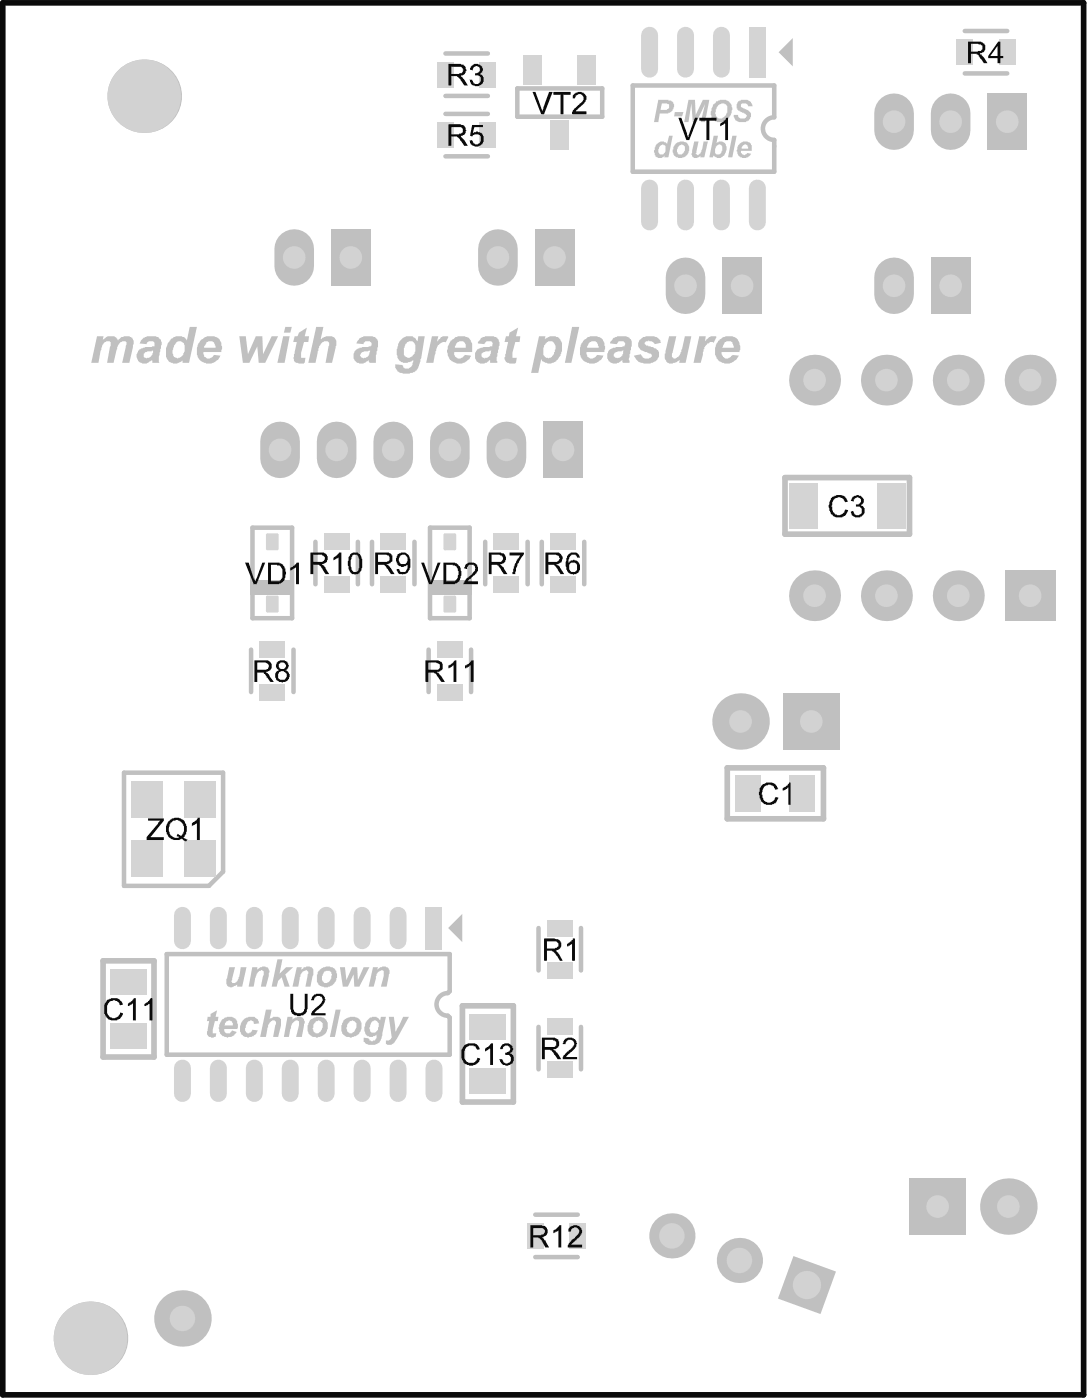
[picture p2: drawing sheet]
<svg xmlns="http://www.w3.org/2000/svg" width="128mm" height="165mm" viewBox="0 0 128 165" stroke-linecap="round" stroke-linejoin="round" font-family="sans-serif">
<path d="M.3 .3h127.1v163.8h-127.1z" fill="none" stroke="#0a0a0a" stroke-width=".66"/>
<g fill="#c0c0c0">
<path d="M54.4 107.5v3.4l-1.7-1.7z"/>
<path d="M93.2 4.5v3.3l-1.6-1.7z"/>
</g>
<path d="M92.3 56.2h14.6v6.7h-14.6zM85.5 90.4h11.3v6h-11.3zM12.1 113.1h6v11.3h-6zM54.4 118.4h6v11.3h-6z" fill="none" stroke="#c0c0c0" stroke-width=".66"/>
<g fill="none" stroke="#c0c0c0" stroke-width=".53">
<path d="M52.4 13.4h5M52.4 18.4h5M52.4 11.3h5M52.4 6.3h5M60.8 10.4h10v3.3h-10zM91 13.8v-3.7h-16.6v10.1h16.6v-3.7M113.5 8.6h4.9M113.5 3.6h4.9M29.5 76.4v5M29.7 62.1h4.6v10.6h-4.6zM34.5 76.4v5M37.1 63.8v5"/>
<path d="M42.1 63.8v5M43.7 63.8v5M48.7 63.8v5M50.4 76.4v5M50.6 62.1h4.6v10.6h-4.6zM55.4 76.4v5M57.1 63.8v5M62 63.8v5M63.7 63.8v5M68.7 63.8v5M14.6 90.9h11.6v11.7l-1.6 1.6h-10zM52.7 116.9l.2-.3v-4.3h-33.3v11.8h33.3v-4.4l-.2-.2"/>
<path d="M63.3 109.2v5M68.3 109.2v5M63.3 120.8v5M68.3 120.8v5M62.9 142.9h5M62.9 147.9h5"/>
</g>
<g fill="#c0c0c0">
<path d="M50.4 68.2h5v1.8h-5z" fill-rule="evenodd"/>
<path d="M29.5 68.2h5.1v1.8h-5.1z" fill-rule="evenodd"/>
</g>
<g fill="#c0c0c0">
<path d="M81.6 16.7h.5l-.2 1.3h-.1l.1 .1a.17 .17 0 0 0 .2 .2 .17 .17 0 0 0 .1-.2l.3-.3 .2-1.1h.5l-.4 1.8h-.5l.1-.2h-.1a.55 .55 0 0 1-.6 .3 .55 .55 0 0 1-.4-.5l.1-.1z"/>
<path d="M86.1 16h.5l-.5 2.5h-.5z"/>
<path d="M79.4 13.2h1l-.2 .5h-.9z"/>
<path d="M81 11.7h.7l.1 1.8 .9-1.8h.7l-.5 2.7h-.5l.5-2.1-1 2.1h-.4l-.2-2.2-.3 2.2h-.5z"/>
<path d="M86.8 11.9h.1a1.34 1.34 0 0 1 1.4 .1l.2 .5h-.5a.47 .47 0 0 0-.7-.3 .26 .26 0 0 0-.2 .3 .26 .26 0 0 0 .3 .2v.1h.2l.2 .1a.65 .65 0 0 1 .4 1l-.1 .3h-.1a1.36 1.36 0 0 1-1.4 0 .68 .68 0 0 1-.3-.7h.5a.49 .49 0 0 0 .7 .4h.1a.3 .3 0 0 0 .2-.2 .3 .3 0 0 0-.1-.3l-1-.5v-.1h-.1v-.5z"/>
<path d="M24.8 119.3l.7-.4-.1 .8h.3l-.1 .5h-.3l-.3 1v.4h.4v.4h-.2a.59 .59 0 0 1-.7 0 .59 .59 0 0 1-.2-.7h.1l.2-1.1h-.3l.1-.5h.4z"/>
<path d="M28.8 119.8h.1a1.05 1.05 0 0 1 1.5 .4l.1 .2-.6 .1-.1-.2a.3 .3 0 0 0-.2-.2 .3 .3 0 0 0-.3 .1 1.15 1.15 0 0 0-.4 1.2 .34 .34 0 0 0 .6 0h.1l.1-.2 .6 .1a.95 .95 0 0 1-.8 .7l-.3 .1-.4-.1a.97 .97 0 0 1-.6-1l.2-.8z"/>
<path d="M31.3 118.8h.6l-.2 1.2 .2-.2a.94 .94 0 0 1 1.1 .1v.8l-.3 1.3h-.6l.3-1.3a.36 .36 0 0 0 0-.5 .36 .36 0 0 0-.4-.1l-.5 .5-.2 1.4h-.7z"/>
<path d="M33.8 119.7h.6v.3l.2-.2a.73 .73 0 0 1 1.1 .2l.1 .4-.1 .1-.2 1.5h-.7l.4-1.4a.34 .34 0 0 0-.1-.4 .34 .34 0 0 0-.3-.1l-.6 .6v.3l-.1 .1-.1 .9h-.6z"/>
<path d="M39.5 118.8h.6l-.7 3.2h-.6z"/>
<path d="M45.7 119.7h.6l.3 1.7v-.1h.1v-.2l.2-.3 .5-1.1h.7l-1.5 2.7-.4 .4a.72 .72 0 0 1-.8 .1v-.5h.3l.4-.3z"/>
<path d="M27 113.8h.6l-.3 1.5-.1 .1a.28 .28 0 0 0 .2 .3 .28 .28 0 0 0 .3-.1l.2-.1 .2-.6 .2-1.1h.7l-.5 2.3h-.6v-.3l-.2 .2h-.1a.52 .52 0 0 1-.9-.1l-.1-.1v-.6h.1z"/>
<path d="M29.7 113.8h.6v.3v-.1a.92 .92 0 0 1 1.3 0l.1 .4-.1 .1v.3l-.3 1.3h-.6l.3-1.4a.34 .34 0 0 0 0-.4 .34 .34 0 0 0-.3-.1h-.1a.87 .87 0 0 0-.5 .6l-.3 1.3h-.6z"/>
<path d="M32.6 112.9h.6l-.3 1.7 .7-.8h.9l-.9 .9 .5 1.4h-.6l-.4-1.1-.4 .4-.2 .7h-.6z"/>
<path d="M34.9 113.8h.6l-.1 .3h.1l.2-.3h.3l.1-.1a.55 .55 0 0 1 .6 .2 .63 .63 0 0 1 .1 .7l-.3 1.5h-.6l.3-1.4a.3 .3 0 0 0-.1-.5h-.2l-.3 .1-.2 .4h-.1l-.2 1.4h-.7z"/>
<path d="M40 113.8h.6l.1 1.5 .7-1.5h.6l.1 1.5 .7-1.5h.6l-1.1 2.3h-.6l-.1-1.4-.7 1.4h-.6z"/>
<path d="M43.9 113.8h.6l-.1 .3h.1a.79 .79 0 0 1 1.3 .1v.4l-.1 .1-.2 1.4h-.7l.3-1.4a.34 .34 0 0 0-.2-.5h-.3l-.3 .4-.4 1.5h-.5z"/>
<path d="M11.4 39.6h.8l-.1 .4 .1-.1a1.29 1.29 0 0 1 1.5-.2l.2 .4v-.1a1.25 1.25 0 0 1 1.7-.3l.1 .4v.4l-.1 .1-.4 2.1h-.8l.4-2a.28 .28 0 0 0 .1-.3 .28 .28 0 0 0-.3-.2 .87 .87 0 0 0-.8 .8l-.4 1.7h-.8l.3-1.9 .1-.1a.34 .34 0 0 0-.2-.5 .72 .72 0 0 0-.8 .6l-.2 .5-.2 1.4h-.9z"/>
<path d="M28.1 39.6h.8l.3 2.1 .9-2.1h.7l.1 2.1 1-2.1h.8l-1.5 3.1h-.8l-.1-1.9-1 1.9h-.7z"/>
<path d="M34.6 39.6h.4l.2-.5 .9-.5-.3 1h.5v.6h-.6l-.3 1.3v.6h.5l-.1 .6-.1 .1h-.5a.64 .64 0 0 1-.6-.4l-.1-.3 .1-.1v-.3v-.1l.3-1.4h-.4z"/>
<path d="M37.2 38.5h.8l-.3 1.5a.66 .66 0 0 1 .6-.3v-.1h.2a.85 .85 0 0 1 1.1 1.1l-.1 .1-.5 1.9h-.7l.3-1.9a.42 .42 0 0 0 0-.6 .42 .42 0 0 0-.6 0 .81 .81 0 0 0-.5 .7l-.1 .4-.3 1.4h-.8z"/>
<path d="M50.8 39.6h.8l-.2 .6 .2-.1a.87 .87 0 0 1 .5-.5h.6v.1l-.3 .6v-.1h-.3l-.4 .2a1.92 1.92 0 0 0-.5 1.2l-.2 1.1h-.9z"/>
<path d="M59.9 39.1l1-.5-.2 1h.5l-.1 .6h-.5l-.3 1.3v.6h.5l-.1 .6-.3 .1a.96 .96 0 0 1-.8-.2h-.1l-.2-.3v-.3h.1v-.3l.1-.1 .2-1.4h-.4l.2-.6h.3z"/>
<path d="M67.3 38.5h.8l-.9 4.2h-.8z"/>
<path d="M75.4 39.8a2.4 2.4 0 0 1 1.8-.1l.5 .4 .1 .2-.8 .2a.79 .79 0 0 0-1.1-.3l-.1 .1a.32 .32 0 0 0 .4 .4v.1a1.51 1.51 0 0 1 1.3 .6 1.03 1.03 0 0 1-.9 1.3 1.62 1.62 0 0 1-1.8-.4l-.3-.4 .9-.2a.68 .68 0 0 0 .6 .5 .68 .68 0 0 0 .7-.3l-.2-.3h-.2l-.2-.2a.93 .93 0 0 1-.9-.4 .93 .93 0 0 1 0-1z"/>
<path d="M78.7 39.6h.8l-.4 1.9-.1 .1a.38 .38 0 0 0 .2 .5v.1h.2a1.09 1.09 0 0 0 .7-1l.1-.1 .3-1.5h.8l-.7 3.1h-.7v-.4a1.29 1.29 0 0 1-1.4 .4 1.17 1.17 0 0 1-.2-1.3z"/>
<path d="M82.2 39.6h.8l-.1 .6 .2-.2a1.05 1.05 0 0 1 .9-.4l.3 .1-.4 .6a.53 .53 0 0 0-.7 .1l-.4 .4-.4 1.9h-.8z"/>
<path d="M77.2 16.9h.1a.67 .67 0 0 1 .8-.2l.3 .3 .3-1h.4l-.5 2.5h-.5l.1-.2h-.1a.63 .63 0 0 1-1 0h-.1l-.1-.6h.1v-.4h.1v-.1zM77.6 17.2v.1a.52 .52 0 0 0 .1 .9h.3a.98 .98 0 0 0 .2-1.1l-.3-.1z"/>
<path d="M79.9 17.1l-.1 .2a.56 .56 0 0 0-.2 .6l.1 .1a.38 .38 0 0 0 .5 .2l.3-.3v-.2a.47 .47 0 0 0-.4-.7v.1zM79.5 16.8h.1a.92 .92 0 0 1 1.4 .3 1.11 1.11 0 0 1-.9 1.5 .87 .87 0 0 1-1-.8l.1-.6h.1z"/>
<path d="M84.3 17.1v.1a.63 .63 0 0 0-.2 .7 .39 .39 0 0 0 .4 .3 .39 .39 0 0 0 .3-.4l.1-.1a.47 .47 0 0 0-.4-.7zM83.9 16h.5l-.1 .8a.75 .75 0 0 1 1.1 .2v.2a1.26 1.26 0 0 1-.7 1.4h-.4l-.3-.2-.1-.1-.1 .2h-.4z"/>
<path d="M87.4 17.1l-.2 .2v.2h.8v-.1a.42 .42 0 0 0-.4-.4zM87 16.8a1.23 1.23 0 0 1 1.1-.1l.2 .2v.2h.1v.7h-1.3a.41 .41 0 0 0 .4 .4 .41 .41 0 0 0 .4-.2l.4 .1a.87 .87 0 0 1-1.1 .4 .87 .87 0 0 1-.5-1.1l.1-.3z"/>
<path d="M77.8 12.2l-.1 .7h.3a.55 .55 0 0 0 .6-.1l.1-.1a.34 .34 0 0 0 0-.4 .34 .34 0 0 0-.4-.1zM77.4 11.7h1.2v.1h.2a.42 .42 0 0 1 .4 .5h.1a.56 .56 0 0 1-.2 .5v.1a1.08 1.08 0 0 1-1 .5h-.5l-.2 1h-.5z"/>
<path d="M84.6 12.3a1.99 1.99 0 0 0-.5 1.1h.1a.55 .55 0 0 0 .4 .5 .55 .55 0 0 0 .6-.2l.2-.2a1.27 1.27 0 0 0 0-1.2h-.2v-.1zM84.3 11.9h.1a.63 .63 0 0 1 .7-.2 .87 .87 0 0 1 .9 .9l.1 .1-.1 .7h-.1v.3h-.1a1.09 1.09 0 0 1-1.1 .7 .91 .91 0 0 1-1-.7l-.1-.2a2.13 2.13 0 0 1 .4-1.3z"/>
<path d="M26.6 120.2l-.2 .5h1a.45 .45 0 0 0-.2-.5 .45 .45 0 0 0-.5 0zM26.2 119.9a1.1 1.1 0 0 1 1.6 .2l.2 .4-.1 .6h-1.5a.44 .44 0 0 0 .3 .5 .44 .44 0 0 0 .5-.3h.1l.5 .1-.1 .2a.81 .81 0 0 1-.8 .4l-.1 .1-.2-.1a.85 .85 0 0 1-.8-.9l-.1-.1 .1-.1a.56 .56 0 0 1 .1-.6z"/>
<path d="M37.2 120.2a1.11 1.11 0 0 0-.4 1.1l.1 .1a.48 .48 0 0 0 .5 .2 .48 .48 0 0 0 .4-.4 .63 .63 0 0 0 .1-.7 .59 .59 0 0 0-.7-.3zM36.6 119.9h.1a1.44 1.44 0 0 1 1.5-.1v.1a1.01 1.01 0 0 1 .3 1.3 1.03 1.03 0 0 1-1.1 .8v.1l-.3-.1a.92 .92 0 0 1-.9-1.2l.1-.2a.66 .66 0 0 1 .3-.6z"/>
<path d="M41.2 120.2a1.11 1.11 0 0 0-.4 1.1l.3 .3h.1a.96 .96 0 0 0 .7-1.2l-.4-.3zM40.6 119.9a1.62 1.62 0 0 1 1.6-.1l.1 .1a1.35 1.35 0 0 1-.6 2l-.1 .1a1.11 1.11 0 0 1-1.4-.5 1.53 1.53 0 0 1 .3-1.5z"/>
<path d="M43.8 120.2l-.4 .7a.66 .66 0 0 0 .4 .6 .57 .57 0 0 0 .7-.6 .55 .55 0 0 0 0-.6 .55 .55 0 0 0-.6-.2v.1zM43.5 119.7h.4a.55 .55 0 0 1 .6 .1l.2 .3 .1-.4h.6l-.5 2.3a1.06 1.06 0 0 1-1.4 1 .97 .97 0 0 1-.7-.5v-.4l.6 .1v.2h.1a.52 .52 0 0 0 .6 0 .52 .52 0 0 0 .2-.5l.1-.1-.6 .2a.55 .55 0 0 1-.6-.1l-.3-.3-.1-.4a1.62 1.62 0 0 1 .7-1.5z"/>
<path d="M38.1 114.3v.1a.92 .92 0 0 0 0 1.3 .53 .53 0 0 0 .7-.4l.2-.1v-.4v-.1v-.3a.63 .63 0 0 0-.7-.2v.1zM37.6 114.1a1.49 1.49 0 0 1 1.8-.1v.1a1.25 1.25 0 0 1-.1 1.6l-.3 .3a1.29 1.29 0 0 1-1.6-.2 .96 .96 0 0 1-.1-.9l.1-.5z"/>
<path d="M17.1 41.4v.1a.38 .38 0 0 0-.2 .5 .65 .65 0 0 0 1-.4l.1-.1v-.2zM16.9 39.7a2.29 2.29 0 0 1 1.8 0l.1 .2a.64 .64 0 0 1 .1 .9l-.2 1.1v.7l.1 .1h-.9v-.3h-.1h-.1a.99 .99 0 0 1-1.6-.1 .85 .85 0 0 1 .3-1.1v-.1l.3-.1a.96 .96 0 0 1 .9-.2h.6v-.1a.46 .46 0 0 0-.3-.5 .46 .46 0 0 0-.5 0h-.1l-.1 .3-.8-.1 .2-.3z"/>
<path d="M20.2 39.8a1.49 1.49 0 0 1 1.5-.1l.3 .4 .3-1.6h.9l-1 4.2h-.7v-.3a1.08 1.08 0 0 1-1.2 .3 1.08 1.08 0 0 1-.8-.9 1.72 1.72 0 0 1 .5-1.7zM20.8 40.2l-.1 .1a1.44 1.44 0 0 0-.2 1.6v.1h.1v.1l.3 .1 .3-.2a1.29 1.29 0 0 0 .5-1.3l-.1-.3-.1-.1a.48 .48 0 0 0-.7-.1z"/>
<path d="M24.3 40.2l-.3 .6v.1h1.4v-.2h-.1a.47 .47 0 0 0-.6-.5zM23.7 39.9a1.63 1.63 0 0 1 2.2 .1l.2 .8-.1 .6h-2.1v.1a.78 .78 0 0 0 .4 .7h.2a.77 .77 0 0 0 .7-.4l.7 .1a1.47 1.47 0 0 1-1.3 .9 1.47 1.47 0 0 1-1.4-.9 1.82 1.82 0 0 1 .5-2z"/>
<path d="M33.6 38.5h.7l-.2 .6h-.7zM33.3 39.6h.8l-.6 3.1h-.9z"/>
<path d="M42.6 41.4l-.2 .2a.34 .34 0 0 0 .3 .5l.1 .1v-.1a.58 .58 0 0 0 .6-.6l.1-.2zM42.3 39.8a2.26 2.26 0 0 1 1.9-.1 1.38 1.38 0 0 1 .2 1.4l-.1 .6-.1 .1v.9h-.8v-.3l-.2 .1a1.02 1.02 0 0 1-1.6-.3 .96 .96 0 0 1 .6-1.2l.4-.2h.7h.2a.27 .27 0 0 0 .2-.3 .27 .27 0 0 0-.2-.3h-.1a.38 .38 0 0 0-.6 .1v.2l-.9-.1z"/>
<path d="M47.9 40.2l-.2 .2a1.83 1.83 0 0 0-.1 1.5 .77 .77 0 0 0 1.2-.5v-.1v-.2a.68 .68 0 0 0-.7-.9zM47.4 39.7a1.45 1.45 0 0 1 1.2 0l.5 .5 .1-.6h.7l-.5 2.8a2.53 2.53 0 0 1-.6 1.3l-.1 .1a2.33 2.33 0 0 1-2-.1v-.2a.63 .63 0 0 1-.2-.6l.8 .1 .1 .2a.63 .63 0 0 0 .7 .2l.4-.4 .1-.6h-.1a1.27 1.27 0 0 1-1.5 0l-.2-.1a2.18 2.18 0 0 1 .6-2.6z"/>
<path d="M53.8 40.2l-.1 .2-.2 .5h1.3a.54 .54 0 0 0-.1-.5 .54 .54 0 0 0-.5-.2zM53 40.1a2.18 2.18 0 0 1 1.7-.5l.1 .1a.59 .59 0 0 1 .6 .5l.1 .2v1h-2.1a.66 .66 0 0 0 .5 .8 .66 .66 0 0 0 .8-.4l.7 .1a.85 .85 0 0 1-.6 .6v.1a1.51 1.51 0 0 1-1.7-.2 1.29 1.29 0 0 1-.4-1.4v-.2z"/>
<path d="M56.7 41.5a.4 .4 0 0 0 0 .5 .4 .4 0 0 0 .5 .1l.3-.1v-.1a.58 .58 0 0 0 .2-.6h.1h-.7zM56.6 39.7a2.64 2.64 0 0 1 1.9 0v.1a1.03 1.03 0 0 1 .2 1.1l-.1 .6h-.1v.4l-.1 .1 .1 .7h-.9v-.3a1.4 1.4 0 0 1-1.1 .4 .96 .96 0 0 1-.6-1.2v-.2a.87 .87 0 0 1 .6-.5l1.4-.1v-.3h.1l-.1-.2a.43 .43 0 0 0-.6-.1l-.3 .3-.8-.1v-.2z"/>
<path d="M63.4 39.6h.7v.3v-.1a1.57 1.57 0 0 1 1.6-.1 1.76 1.76 0 0 1 .3 1.7l-.2 .5a1.38 1.38 0 0 1-2 .6l-.2-.2-.3 1.6h-.8zM64.3 40.2v.1a1.15 1.15 0 0 0-.4 1.3l.1 .3a.67 .67 0 0 0 .7 .2l.2-.2a1.65 1.65 0 0 0 .3-1.4l-.1-.2a.43 .43 0 0 0-.6-.1z"/>
<path d="M69.4 40.2l-.3 .4-.1 .3h1.4l-.1-.2a.47 .47 0 0 0-.6-.5zM68.8 39.9l.2-.1a1.64 1.64 0 0 1 1.2-.2l.1 .1a.88 .88 0 0 1 .8 1l.1 .1-.1 .6h-2.1v.2a.66 .66 0 0 0 1.1 .4l.1-.2 .8 .1a1.47 1.47 0 0 1-1.3 .9 1.47 1.47 0 0 1-1.4-.9 1.82 1.82 0 0 1 .5-2z"/>
<path d="M72.3 41.5a.3 .3 0 0 0 0 .5v.1l.3 .1v-.1l.4-.1 .2-.1v-.2h.1v-.4h.1h-.7zM72.2 39.7h.1a2.12 2.12 0 0 1 1.6 0l.1 .1a.67 .67 0 0 1 .3 .8l-.4 1.6 .1 .5h-.7l-.1-.1v-.2h-.2a.93 .93 0 0 1-1.3 .1 .93 .93 0 0 1 0-1.3l.4-.3 .7-.1a.49 .49 0 0 0 .7-.4l-.1-.1a.43 .43 0 0 0-.6-.1l-.3 .3-.7-.1v-.2z"/>
<path d="M85.3 40.2l-.4 .7h1.4v-.2h-.1a.43 .43 0 0 0-.4-.5zM84.7 39.9a1.63 1.63 0 0 1 2.1 .1l.2 .7v.7h-2.2v.1a.74 .74 0 0 0 .6 .7 .66 .66 0 0 0 .6-.3l.1-.1 .8 .1a1.54 1.54 0 0 1-2.4 .5 1.73 1.73 0 0 1-.2-2.1z"/>
</g>
<path d="M91 13.8a1.33 1.33 0 0 0-1.3 1.3 1.33 1.33 0 0 0 1.3 1.4M52.7 116.9a1.33 1.33 0 0 0-1.4 1.3 1.33 1.33 0 0 0 1.4 1.3" fill="none" stroke="#c0c0c0" stroke-width=".53"/>
<path d="M93.3 147.8l5 1.8-1.8 5-5-1.8z" fill-rule="evenodd" fill="#c0c0c0"/>
<circle cx="94.9" cy="151.2" r="1.66" fill="#d2d2d2"/>
<path d="M106.9 138.7h6.7v6.6h-6.7z" fill-rule="evenodd" fill="#c0c0c0"/>
<circle cx="110.3" cy="142" r="1.33" fill="#d2d2d2"/>
<circle cx="118.6" cy="142" r="3.3" fill="#c0c0c0"/>
<circle cx="118.6" cy="142" r="1.33" fill="#d2d2d2"/>
<path d="M92.1 81.6h6.6v6.6h-6.6z" fill-rule="evenodd" fill="#c0c0c0"/>
<circle cx="95.4" cy="84.9" r="1.33" fill="#d2d2d2"/>
<circle cx="95.8" cy="70.1" r="2.99" fill="#c0c0c0"/>
<circle cx="95.8" cy="70.1" r="1.33" fill="#d2d2d2"/>
<circle cx="10.6" cy="157.5" r="4.3" fill="#c0c0c0"/>
<circle cx="10.6" cy="157.5" r="4.3" fill="#d2d2d2"/>
<circle cx="21.5" cy="155.2" r="3.3" fill="#c0c0c0"/>
<circle cx="21.5" cy="155.2" r="1.5" fill="#d2d2d2"/>
<circle cx="87" cy="148.3" r="2.66" fill="#c0c0c0"/>
<circle cx="87" cy="148.3" r="1.5" fill="#d2d2d2"/>
<circle cx="79" cy="145.4" r="2.66" fill="#c0c0c0"/>
<circle cx="79" cy="145.4" r="1.5" fill="#d2d2d2"/>
<circle cx="87.1" cy="84.9" r="3.3" fill="#c0c0c0"/>
<circle cx="87.1" cy="84.9" r="1.33" fill="#d2d2d2"/>
<path d="M118.1 67.1h6v6h-6z" fill-rule="evenodd" fill="#c0c0c0"/>
<circle cx="121.1" cy="70.1" r="1.33" fill="#d2d2d2"/>
<circle cx="112.7" cy="70.1" r="2.99" fill="#c0c0c0"/>
<circle cx="112.7" cy="70.1" r="1.33" fill="#d2d2d2"/>
<circle cx="104.2" cy="70.1" r="2.99" fill="#c0c0c0"/>
<circle cx="104.2" cy="70.1" r="1.33" fill="#d2d2d2"/>
<path d="M63.9 49.6h4.6v6.7h-4.6z" fill-rule="evenodd" fill="#c0c0c0"/>
<circle cx="66.2" cy="52.9" r="1.33" fill="#d2d2d2"/>
<circle cx="104.2" cy="44.7" r="2.99" fill="#c0c0c0"/>
<circle cx="104.2" cy="44.7" r="1.33" fill="#d2d2d2"/>
<circle cx="112.7" cy="44.7" r="2.99" fill="#c0c0c0"/>
<circle cx="112.7" cy="44.7" r="1.33" fill="#d2d2d2"/>
<circle cx="121.1" cy="44.7" r="2.99" fill="#c0c0c0"/>
<circle cx="121.1" cy="44.7" r="1.33" fill="#d2d2d2"/>
<path d="M116.1 11h4.7v6.6h-4.7z" fill-rule="evenodd" fill="#c0c0c0"/>
<circle cx="118.4" cy="14.3" r="1.33" fill="#d2d2d2"/>
<path d="M109.5 30.3h4.6v6.7h-4.6z" fill-rule="evenodd" fill="#c0c0c0"/>
<circle cx="111.8" cy="33.6" r="1.33" fill="#d2d2d2"/>
<path d="M111.8 13.3v2" fill="none" stroke="#c0c0c0" stroke-width="4.7"/>
<circle cx="111.8" cy="14.3" r="1.33" fill="#d2d2d2"/>
<path d="M105.1 32.6v2" fill="none" stroke="#c0c0c0" stroke-width="4.7"/>
<circle cx="105.1" cy="33.6" r="1.33" fill="#d2d2d2"/>
<path d="M105.1 13.3v2" fill="none" stroke="#c0c0c0" stroke-width="4.7"/>
<circle cx="105.1" cy="14.3" r="1.33" fill="#d2d2d2"/>
<circle cx="95.8" cy="44.7" r="2.99" fill="#c0c0c0"/>
<circle cx="95.8" cy="44.7" r="1.33" fill="#d2d2d2"/>
<path d="M84.9 30.3h4.7v6.7h-4.7z" fill-rule="evenodd" fill="#c0c0c0"/>
<circle cx="87.3" cy="33.6" r="1.33" fill="#d2d2d2"/>
<path d="M80.6 32.6v2" fill="none" stroke="#c0c0c0" stroke-width="4.7"/>
<circle cx="80.6" cy="33.6" r="1.33" fill="#d2d2d2"/>
<path d="M39.6 51.9v2" fill="none" stroke="#c0c0c0" stroke-width="4.7"/>
<circle cx="39.6" cy="52.9" r="1.33" fill="#d2d2d2"/>
<path d="M32.9 51.9v2" fill="none" stroke="#c0c0c0" stroke-width="4.7"/>
<circle cx="32.9" cy="52.9" r="1.33" fill="#d2d2d2"/>
<path d="M59.6 51.9v2" fill="none" stroke="#c0c0c0" stroke-width="4.7"/>
<circle cx="59.6" cy="52.9" r="1.33" fill="#d2d2d2"/>
<path d="M52.9 51.9v2" fill="none" stroke="#c0c0c0" stroke-width="4.7"/>
<circle cx="52.9" cy="52.9" r="1.33" fill="#d2d2d2"/>
<path d="M46.2 51.9v2" fill="none" stroke="#c0c0c0" stroke-width="4.7"/>
<circle cx="46.2" cy="52.9" r="1.33" fill="#d2d2d2"/>
<path d="M62.9 27h4.6v6.6h-4.6z" fill-rule="evenodd" fill="#c0c0c0"/>
<circle cx="65.2" cy="30.3" r="1.33" fill="#d2d2d2"/>
<path d="M58.6 29.3v2" fill="none" stroke="#c0c0c0" stroke-width="4.7"/>
<circle cx="58.6" cy="30.3" r="1.33" fill="#d2d2d2"/>
<path d="M38.9 27h4.7v6.6h-4.7z" fill-rule="evenodd" fill="#c0c0c0"/>
<circle cx="41.3" cy="30.3" r="1.33" fill="#d2d2d2"/>
<path d="M34.6 29.3v2" fill="none" stroke="#c0c0c0" stroke-width="4.7"/>
<circle cx="34.6" cy="30.3" r="1.33" fill="#d2d2d2"/>
<circle cx="17" cy="11.3" r="4.3" fill="#c0c0c0"/>
<circle cx="17" cy="11.3" r="4.3" fill="#d2d2d2"/>
<g fill="#d4d4d4">
<path d="M86.5 91.2h3v4.3h-3z" fill-rule="evenodd"/>
<path d="M92.8 91.2h3v4.3h-3z" fill-rule="evenodd"/>
<path d="M92.8 56.9h3.3v5.3h-3.3z" fill-rule="evenodd"/>
<path d="M103.1 56.9h3.3v5.3h-3.3z" fill-rule="evenodd"/>
</g>
<path d="M46.8 125.7v3M51 125.7v3" fill="none" stroke="#d4d4d4" stroke-width="2"/>
<path d="M50 106.7h2v5h-2z" fill-rule="evenodd" fill="#d4d4d4"/>
<g fill="none" stroke="#d4d4d4" stroke-width="2">
<path d="M21.5 107.7v3M25.7 107.7v3M29.9 107.7v3M34.1 107.7v3M38.4 107.7v3M42.6 107.7v3M46.8 107.7v3M21.5 125.7v3M25.7 125.7v3M29.9 125.7v3M34.1 125.7v3M38.4 125.7v3"/>
<path d="M42.6 125.7v3"/>
</g>
<path d="M88.1 3.1h2v6h-2z" fill-rule="evenodd" fill="#d4d4d4"/>
<path d="M76.4 4.1v4M80.6 4.1v4M84.8 4.1v4M76.4 22.1v4M80.6 22.1v4M84.8 22.1v4M89.1 22.1v4" fill="none" stroke="#d4d4d4" stroke-width="2"/>
<g fill="#d4d4d4">
<path d="M52.3 62.8h1.2l.1 .1v1.7l-.1 .2h-1.2l-.2-.2v-1.7z" fill-rule="evenodd"/>
<path d="M52.1 70.3l.2-.2h1.2l.1 .2v1.6l-.1 .2h-1.2l-.2-.2z" fill-rule="evenodd"/>
<path d="M31.5 62.8h1.1l.2 .1v1.7l-.2 .2h-1.1l-.2-.2v-1.7z" fill-rule="evenodd"/>
<path d="M31.5 70.1h1.1l.2 .2v1.6l-.2 .2h-1.1l-.2-.2v-1.6z" fill-rule="evenodd"/>
<path d="M61.6 6.5h2.1v3.5h-2.1z" fill-rule="evenodd"/>
<path d="M67.9 6.5h2.2v3.5h-2.2z" fill-rule="evenodd"/>
<path d="M64.7 14.2h2.2v3.4h-2.2z" fill-rule="evenodd"/>
<path d="M38.1 67.8h3v2h-3z" fill-rule="evenodd"/>
<path d="M38.1 62.8h3v2h-3z" fill-rule="evenodd"/>
<path d="M44.7 67.8h3v2h-3z" fill-rule="evenodd"/>
<path d="M44.7 62.8h3v2h-3z" fill-rule="evenodd"/>
<path d="M64.3 119.8h3v2h-3z" fill-rule="evenodd"/>
<path d="M64.3 124.8h3v2h-3z" fill-rule="evenodd"/>
<path d="M64.3 108.2h3v2h-3z" fill-rule="evenodd"/>
<path d="M64.3 113.2h3v2h-3z" fill-rule="evenodd"/>
<path d="M30.5 80.4h3v2h-3z" fill-rule="evenodd"/>
<path d="M30.5 75.4h3v2h-3z" fill-rule="evenodd"/>
<path d="M56.4 14.4h2v3h-2z" fill-rule="evenodd"/>
<path d="M51.4 14.4h2v3h-2z" fill-rule="evenodd"/>
<path d="M51.4 80.4h3v2h-3z" fill-rule="evenodd"/>
<path d="M51.4 75.4h3v2h-3z" fill-rule="evenodd"/>
<path d="M66.9 143.9h2v3h-2z" fill-rule="evenodd"/>
<path d="M61.9 143.9h2v3h-2z" fill-rule="evenodd"/>
<path d="M64.7 67.8h3v2h-3z" fill-rule="evenodd"/>
<path d="M64.7 62.8h3v2h-3z" fill-rule="evenodd"/>
<path d="M58.1 67.8h2.9v2h-2.9z" fill-rule="evenodd"/>
<path d="M58.1 62.8h2.9v2h-2.9z" fill-rule="evenodd"/>
<path d="M112.5 4.6h2v3h-2z" fill-rule="evenodd"/>
<path d="M117.4 4.6h2v3h-2z" fill-rule="evenodd"/>
<path d="M55.2 119.4h4.3v3h-4.3z" fill-rule="evenodd"/>
<path d="M55.2 125.7h4.3v3h-4.3z" fill-rule="evenodd"/>
<path d="M51.4 7.3h2v3h-2z" fill-rule="evenodd"/>
<path d="M56.4 7.3h2v3h-2z" fill-rule="evenodd"/>
<path d="M15.4 98.9h3.7v4.3h-3.7z" fill-rule="evenodd"/>
<path d="M15.4 91.9h3.7v4.4h-3.7z" fill-rule="evenodd"/>
<path d="M21.7 91.9h3.7v4.4h-3.7z" fill-rule="evenodd"/>
<path d="M21.7 98.9h3.7v4.3h-3.7z" fill-rule="evenodd"/>
<path d="M13 120.4h4.3v3h-4.3z" fill-rule="evenodd"/>
<path d="M13 114.1h4.3v3h-4.3z" fill-rule="evenodd"/>
</g>
<g fill="#d4d4d4">
<path d="M52.2 62.8h.1v.1h-.2z"/>
<path d="M52.1 64.6h.2v.2z"/>
<path d="M53.5 64.6h.1l-.1 .2z"/>
<path d="M53.5 62.8l.1 .1h-.1z"/>
<path d="M52.2 70.1h.1v.2h-.2z"/>
<path d="M52.1 71.9h.2v.2z"/>
<path d="M53.5 71.9h.1l-.1 .2z"/>
<path d="M53.5 70.1l.1 .2h-.1z"/>
<path d="M31.3 62.8h.2v.1h-.2z"/>
<path d="M31.3 64.6h.2v.2z"/>
<path d="M32.6 64.6h.2l-.2 .2z"/>
<path d="M32.6 62.8l.2 .1h-.2z"/>
<path d="M31.3 70.1h.2v.2h-.2z"/>
<path d="M31.3 71.9h.2v.2z"/>
<path d="M32.6 71.9h.2l-.2 .2z"/>
<path d="M32.6 70.1l.2 .2h-.2z"/>
</g>
<g fill="#0a0a0a">
<path d="M89.8 92.3l.5-.2a1.08 1.08 0 0 1 1.2 .7l-.3 .1a.75 .75 0 0 0-1.2-.4l-.2 .1-.1 .3v.3l-.1 .1v.2h.1a.56 .56 0 0 0 .1 .6 .72 .72 0 0 0 1.3-.1l.1-.2 .3 .1-.1 .1a.91 .91 0 0 1-1 .7h-.1a.58 .58 0 0 1-.5-.2 1.29 1.29 0 0 1-.5-1.5 .32 .32 0 0 1 .2-.4z"/>
<path d="M92.1 92.7l.2-.1a.6 .6 0 0 0 .5-.5h.2v2.6h-.3v-2l-.3 .2-.4 .1v-.2z"/>
<path d="M97.9 58.4h.2a.63 .63 0 0 1 .7-.1 .95 .95 0 0 1 .8 .6l.1 .1-.3 .1-.1-.1a.42 .42 0 0 0-.4-.4 .76 .76 0 0 0-1 .7 1.32 1.32 0 0 0 .3 1.2 .92 .92 0 0 0 1.1-.3l.1-.3 .3 .1v.2h-.1a.89 .89 0 0 1-.9 .7 .87 .87 0 0 1-.8-.2v-.1a1.74 1.74 0 0 1-.3-1.7h.1v-.2z"/>
<path d="M100.3 58.4l.3-.1a.78 .78 0 0 1 1 .5v.3l-.4 .3a.58 .58 0 0 1 .5 .6v.4l-.1 .1a.85 .85 0 0 1-1.5 0v-.3l.2-.1 .1 .1a.45 .45 0 0 0 .3 .4 .45 .45 0 0 0 .5-.1 .53 .53 0 0 0 .1-.6 .53 .53 0 0 0-.6-.3v-.2h.1a.46 .46 0 0 0 .4-.6 .46 .46 0 0 0-.5-.2 .46 .46 0 0 0-.3 .4l-.3-.1z"/>
<path d="M34.1 116.9h.4v1.7a.69 .69 0 0 0 .8 .6 .69 .69 0 0 0 .5-.8v-1.5h.4v1.7a1.02 1.02 0 0 1-1.1 1l-.5-.1a1.15 1.15 0 0 1-.5-1.1z"/>
<path d="M36.9 117h.1a.85 .85 0 0 1 1.3 .7h-.1v.2a3.1 3.1 0 0 1-1 1.1l-.2 .2h1.3v.3h-1.7v-.1a1.14 1.14 0 0 1 .7-.8l.6-.7a.46 .46 0 0 0-.2-.6 .46 .46 0 0 0-.6 .1l-.2 .1v.2h-.3l.2-.5z"/>
<path d="M79.8 13.9h.3l.8 2.2h.1v-.2l.7-2h.4l-1.1 2.6h-.3z"/>
<path d="M82.2 13.9h2.1v.3h-.9v2.3h-.3v-2.3h-.9z"/>
<path d="M84.8 14.5l.2-.1 .4-.5h.2v2.6h-.3v-2l-.6 .4v-.4z"/>
<path d="M49.5 66.2h.4l.7 2v.3l.9-2.3h.3l-1 2.5h-.3z"/>
<path d="M54.8 66.4a.81 .81 0 0 1 1.4 .4 .56 .56 0 0 1-.2 .6l-.2 .3-.9 .7h1.3v.3h-1.7a1.5 1.5 0 0 1 .8-.9l.4-.5a.46 .46 0 0 0 .2-.6 .46 .46 0 0 0-.5-.2h-.1a.45 .45 0 0 0-.4 .5l-.3-.1z"/>
<path d="M28.8 66.2h.4l.8 2.3 .8-2.3h.4l-1 2.5h-.4z"/>
<path d="M34.1 66.8l.5-.3 .3-.3h.3v2.5h-.4v-2v.1l-.4 .2-.2 .1h-.1z"/>
<path d="M62.6 10.8h.4l.8 2.3 .8-2.3h.4l-1 2.6h-.4z"/>
<path d="M65.1 10.8h2v.4h-.8v2.2h-.4v-2.2h-.8z"/>
<path d="M67.7 10.9h.2a.83 .83 0 0 1 1.1 .4v.4h-.1v.2l-.2 .3-.4 .4-.4 .2-.2 .3h1.3v.3h-1.7a2 2 0 0 1 .7-1.1l.4-.3a.49 .49 0 0 0 .1-.7 .49 .49 0 0 0-.7-.1h-.1l-.1 .4h-.2a.43 .43 0 0 1 .3-.6z"/>
<path d="M39.3 65.5l.3-.1 .3-.4h.2v2.6h-.3v-2.1l-.1 .2h-.1v.1l-.4 .2v-.4z"/>
<path d="M66.5 122.2h.1a.85 .85 0 0 1 1.3 .7h-.1l-.1 .4-1.1 1v.1h1.3v.2h-1.7l.1-.4 1.1-1a.5 .5 0 0 0-.2-.8 .5 .5 0 0 0-.7 .5h-.3l.1-.5z"/>
<path d="M67.4 110.4h.2v2.7h-.3v-2.1l-.3 .3-.3 .1a.59 .59 0 0 1 .5-.6l.2-.2z"/>
<path d="M55.5 14.7h1.3v.3h-1l-.2 .6h.2a.86 .86 0 0 1 1 .3 .89 .89 0 0 1-.1 1 .89 .89 0 0 1-1 .3l-.3-.2-.2-.4 .3-.1 .1 .2a.45 .45 0 0 0 .5 .3l.4-.2v-.3a.56 .56 0 0 0-.1-.6l-.1-.1h-.5l-.3 .3-.2-.1z"/>
<path d="M52.7 78.3l.5-.3 .3-.3h.2v2.5h-.4v-1.9l-.5 .3h-.1z"/>
<path d="M54.7 78.3h.1v-.1l.3-.1 .3-.4h.3v2.5h-.3v-1.9l-.4 .2v.1h-.2h-.1z"/>
<path d="M65.1 144.8l.2-.1 .4-.5h.3v2.6h-.3v-2l-.5 .3h-.1z"/>
<path d="M67 144.3h.2a.63 .63 0 0 1 .7-.1l.1 .1a.76 .76 0 0 1 .4 1l-1.2 1.2h1.3v.3h-1.7v-.1a.78 .78 0 0 1 .4-.7l.5-.5a.78 .78 0 0 0 .4-.7 .52 .52 0 0 0-.6-.4 .52 .52 0 0 0-.4 .5h-.3v-.3z"/>
<path d="M59.9 65h1.7v.3l-.3 .3-.2 .4h-.1v.2l-.2 .2-.2 1.2h-.3l.1-1h.1l.3-.7 .4-.5h-1.3z"/>
<path d="M54.7 123l.5-.2a1.05 1.05 0 0 1 1.3 .7h-.4h-.1a.66 .66 0 0 0-1.1-.3h-.1a1.61 1.61 0 0 0-.1 1.5h.1a.73 .73 0 0 0 .7 .4 .73 .73 0 0 0 .6-.6l.4 .1-.1 .3-.3 .3a1.14 1.14 0 0 1-1.6-.2 1.86 1.86 0 0 1-.2-1.6h.1v-.2z"/>
<path d="M57.1 123.3l.3-.1 .3-.4h.3v2.5h-.4v-1.9l-.6 .3v-.3z"/>
<path d="M59.1 122.9h.1a.81 .81 0 0 1 1.1 .6v.2l-.4 .3a.64 .64 0 0 1 .5 .4 .64 .64 0 0 1-.1 .7v.1h-.3a.55 .55 0 0 1-.6 .2v-.1a.72 .72 0 0 1-.7-.7h.4l.1 .2a.45 .45 0 0 0 .5 .4 .52 .52 0 0 0 .4-.7 .52 .52 0 0 0-.7-.4v-.2a.58 .58 0 0 0 .6-.4 .46 .46 0 0 0-.6-.5l-.2 .2-.1 .3h-.3v-.2z"/>
<path d="M55.6 7.6l.2-.1a.87 .87 0 0 1 .7 .2l.3 .4a.66 .66 0 0 1-.3 .6 .71 .71 0 0 1 .4 .7 .71 .71 0 0 1-.5 .7h-.1h-.7a.66 .66 0 0 1-.3-.6l-.1-.1h.3a.52 .52 0 0 0 .6 .5 .52 .52 0 0 0 .4-.7 .45 .45 0 0 0-.5-.3h-.1v-.3h.2l.1-.1a.39 .39 0 0 0 .2-.4 .39 .39 0 0 0-.4-.3 .43 .43 0 0 0-.4 .5l-.3-.1 .1-.3z"/>
<path d="M17.4 96.3h1.9v.3l-1.6 1.9h1.6v.4h-2.1v-.4l1.6-1.9h-1.4z"/>
<path d="M23.2 96.2h.3v2.7h-.3v-2.1l-.3 .3-.3 .1v-.3l.6-.4z"/>
<path d="M12.7 117.6h.1a.63 .63 0 0 1 .7-.1 1.1 1.1 0 0 1 .9 .5l.1 .2-.4 .1-.1-.1a.42 .42 0 0 0-.4-.4l-.1-.1h-.2v.1a.58 .58 0 0 0-.6 .4l-.1 .1a1.96 1.96 0 0 0 .2 1.4h.2a.77 .77 0 0 0 1.1-.6l.4 .1a.66 .66 0 0 1-.4 .6l-.1 .1a1.34 1.34 0 0 1-1.4-.1l-.2-.2a1.61 1.61 0 0 1-.1-1.2v-.4h.1z"/>
<path d="M15.7 117.5h.3v2.6h-.4v-2.1l-.4 .3v.1h-.2v-.3l.2-.1a.6 .6 0 0 0 .5-.5z"/>
<path d="M17.1 118h.2l.4-.5h.2v2.6h-.3v-2.1a.66 .66 0 0 1-.6 .4v-.3z"/>
<path d="M52.5 66.5v1.9h.6a.45 .45 0 0 0 .6-.2v-.1a1.34 1.34 0 0 0 0-1.5l-.5-.1zM52.1 66.2h1.1a.55 .55 0 0 1 .5 .2l.4 .2 .2 .6a1.9 1.9 0 0 1-.4 1.3l-.2 .2h-.2h-1.4z"/>
<path d="M31.9 66.5v1.9h.6a.38 .38 0 0 0 .5-.2l.2-.2v-.9a.59 .59 0 0 0-.6-.6h-.1zM31.5 66.2h1.4v.1h.1a.64 .64 0 0 1 .5 .6h.1v.2a1.41 1.41 0 0 1-.5 1.5h-.1a.63 .63 0 0 1-.6 .1h-.9z"/>
<path d="M36.8 65.3v.8h1a.46 .46 0 0 0 .4-.6l-.2-.1h-.1v-.1zM36.5 65h1.6v.1a.3 .3 0 0 1 .4 .3v.1a.56 .56 0 0 1-.1 .6v.1l-.4 .2h-.2l.3 .1 .6 1.1h-.4l-.4-.7a.58 .58 0 0 0-.6-.4h-.5v1.1h-.3z"/>
<path d="M41.4 65.4a2.2 2.2 0 0 0 0 1.7 .41 .41 0 0 0 .5 .2 .41 .41 0 0 0 .3-.4h.1v-.2a2.08 2.08 0 0 0-.3-1.4zM41.3 65.1a.8 .8 0 0 1 1.2 .4l.1 .5a1.65 1.65 0 0 1-.3 1.5h-.1a.7 .7 0 0 1-1.1-.4l-.2-.6v-.5h.1v-.5h.1z"/>
<path d="M44.5 65.3v.8h1.1v-.1a.36 .36 0 0 0 .1-.6l-.2-.1zM44.1 65h1.2a.7 .7 0 0 1 .7 .2 .7 .7 0 0 1 .1 .8l-.2 .3-.4 .1v.1h.1l.2 .1 .6 1h-.4l-.8-1.1h-.7v1.1h-.4z"/>
<path d="M47.1 65.4a.54 .54 0 0 0-.1 .9 .54 .54 0 0 0 .8-.1l.1-.2a.54 .54 0 0 0 0-.5 .54 .54 0 0 0-.6-.2zM46.9 65.1h.2a.77 .77 0 0 1 1.1 .6l.1 .3a1.82 1.82 0 0 1-.4 1.4l-.2 .2h-.3h-.1a.57 .57 0 0 1-.6-.5v-.1h.2l.1 .1a.34 .34 0 0 0 .5 .2h.2l.2-.4v-.5l-.1 .1a.63 .63 0 0 1-1 0l-.1-.1a.84 .84 0 0 1 .2-1.2z"/>
<path d="M64.1 122.4v.8h.7a.38 .38 0 0 0 .5-.2h.1a.34 .34 0 0 0 0-.4 .34 .34 0 0 0-.3-.2h-.1zM63.7 122.1h1.4a.66 .66 0 0 1 .6 .3 .68 .68 0 0 1-.6 1.1l.2 .1 .7 1h-.4l-.4-.5v-.1h-.1l-.2-.4h-.2v-.1h-.6v1.1h-.4z"/>
<path d="M64.3 110.8v.8h.9l.1-.1a.32 .32 0 0 0 .4-.4l-.3-.3zM64 110.4h1.2l.1 .1a.62 .62 0 0 1 .7 .5 .62 .62 0 0 1-.3 .7v.1l-.4 .1 .4 .2 .5 1h-.4l-.5-.9-.2-.2h-.2v-.1h-.6v1.2h-.3z"/>
<path d="M30.3 78v.8h.7a.45 .45 0 0 0 .5-.1 .45 .45 0 0 0 0-.6l-.2-.1zM29.9 77.7h1.2a.81 .81 0 0 1 .8 .4v.1a.74 .74 0 0 1-.5 .9h-.1l.3 .2 .1 .3 .5 .6h-.4l-.8-1.1h-.7v1.1h-.4z"/>
<path d="M33 78a.38 .38 0 0 0-.2 .6h.1a.36 .36 0 0 0 .6 0h.1a.33 .33 0 0 0-.1-.6h-.1zM32.9 79.1l-.2 .3a.46 .46 0 0 0 .3 .6h.1a.34 .34 0 0 0 .5-.3 .42 .42 0 0 0-.2-.6v-.1zM32.7 77.8l.3-.1a.76 .76 0 0 1 1 .7l-.1 .2-.3 .3a.42 .42 0 0 1 .4 .4h.1a.56 .56 0 0 1-.2 .6 .66 .66 0 0 1-.6 .3l-.1 .1-.1-.1h-.2a.76 .76 0 0 1-.5-.6 .76 .76 0 0 1 .3-.7h.2l-.3-.2a.48 .48 0 0 1-.1-.7z"/>
<path d="M53.1 15v.8h.9v-.1a.39 .39 0 0 0 .4-.4 .39 .39 0 0 0-.5-.3zM52.7 14.6h1.5l.1 .1a.61 .61 0 0 1 .5 .9l-.2 .3-.5 .2 .5 .4 .4 .7h-.4l-.5-.7a.58 .58 0 0 0-.5-.4h-.5v1.1h-.4z"/>
<path d="M50.4 78v.8h.7a.38 .38 0 0 0 .5-.2h.1a.34 .34 0 0 0 0-.4 .34 .34 0 0 0-.3-.2h-.1zM50 77.7h1.4a.68 .68 0 0 1 .7 .4 .68 .68 0 0 1-.2 .8l-.3 .2h-.2l.2 .1 .7 1h-.4l-.4-.6h-.1l-.1-.3-.3-.1v-.1h-.6v1.1h-.4z"/>
<path d="M62.7 144.5v.9h.9l.1-.1a.35 .35 0 0 0 .4-.5l-.3-.3zM62.4 144.2h1.3l.1 .1a.63 .63 0 0 1 .6 .8 .81 .81 0 0 1-.7 .5l.4 .4 .5 .8h-.5l-.3-.7h-.1v-.1l-.2-.3h-.2v-.1h-.6v1.2h-.3z"/>
<path d="M64.5 65.3v.8h.7a.46 .46 0 0 0 .5-.2 .46 .46 0 0 0 0-.5l-.3-.1zM64.1 65h1.2a.6 .6 0 0 1 .7 .3v.1a.4 .4 0 0 1 .1 .6l-.1 .2h-.2l-.1 .2h-.3l.4 .3 .5 .9h-.4l-.5-.8a.45 .45 0 0 0-.5-.3h-.4v1.1h-.4z"/>
<path d="M66.8 65.2a1.12 1.12 0 0 1 1.2 0l.2 .4h-.3l-.1-.2a.43 .43 0 0 0-.6-.1l-.3 .3-.1 .6 .4-.2a.76 .76 0 0 1 1 .6v.3a.58 .58 0 0 1-.4 .6v.1h-.3h-.1a.72 .72 0 0 1-.8-.8l-.1-.2a3 3 0 0 1 .3-1.4zM67 66.3l-.1 .2a.52 .52 0 0 0 .5 .8 .52 .52 0 0 0 .5-.8 .45 .45 0 0 0-.8-.2z"/>
<path d="M57.8 65.3v.8h.9a.39 .39 0 0 0 .4-.1 .39 .39 0 0 0 0-.5l-.1-.1-.3-.1zM57.5 65h1.4l.3 .1a.73 .73 0 0 1 .1 1.1l-.2 .1v.1h-.4l.5 .4 .5 .8h-.5l-.5-.8a.45 .45 0 0 0-.5-.3h-.4v1.1h-.3z"/>
<path d="M114.2 5.2v.9h.7l.2-.1a.38 .38 0 0 0 .4-.4 .38 .38 0 0 0-.4-.4h-.1zM113.8 4.9h1.2a.72 .72 0 0 1 .8 .3 .72 .72 0 0 1-.1 .9l-.5 .2 .2 .1 .7 1h-.4l-.3-.5h-.1l-.1-.2h-.1v-.2l-.2-.1v-.1h-.7v1.1h-.4z"/>
<path d="M117.3 5.4l-.8 1.2h.8zM117.4 4.9h.2v1.7h.4v.2h-.4v.6h-.3v-.6h-1.1v-.2z"/>
<path d="M53.1 7.9v.8h.9v-.1h.3a.41 .41 0 0 0 .1-.5 .41 .41 0 0 0-.4-.2zM52.7 7.5h1.5l.2 .1a.66 .66 0 0 1 .3 1l-.1 .2-.5 .2 .3 .1 .6 1h-.4l-.4-.7-.5-.4h-.6v1.1h-.4z"/>
<path d="M20 96.8v.1a1.29 1.29 0 0 0 .2 1.5l.3 .2h.5l.1-.1-.3-.1v-.1l.1-.2v.1h.1a.22 .22 0 0 0 .3 .1 .22 .22 0 0 0 .2-.2 .63 .63 0 0 0 .1-.7 1.02 1.02 0 0 0-.9-.9l-.1 .1h-.2zM19.8 96.7l.2-.2a1.13 1.13 0 0 1 1.8 .4 1.44 1.44 0 0 1-.1 1.5l-.1 .2 .5 .2-.2 .2-.3-.1-.2-.2-.1 .1a1.23 1.23 0 0 1-1.5-.5 1.37 1.37 0 0 1 0-1.6z"/>
</g>
</svg>
